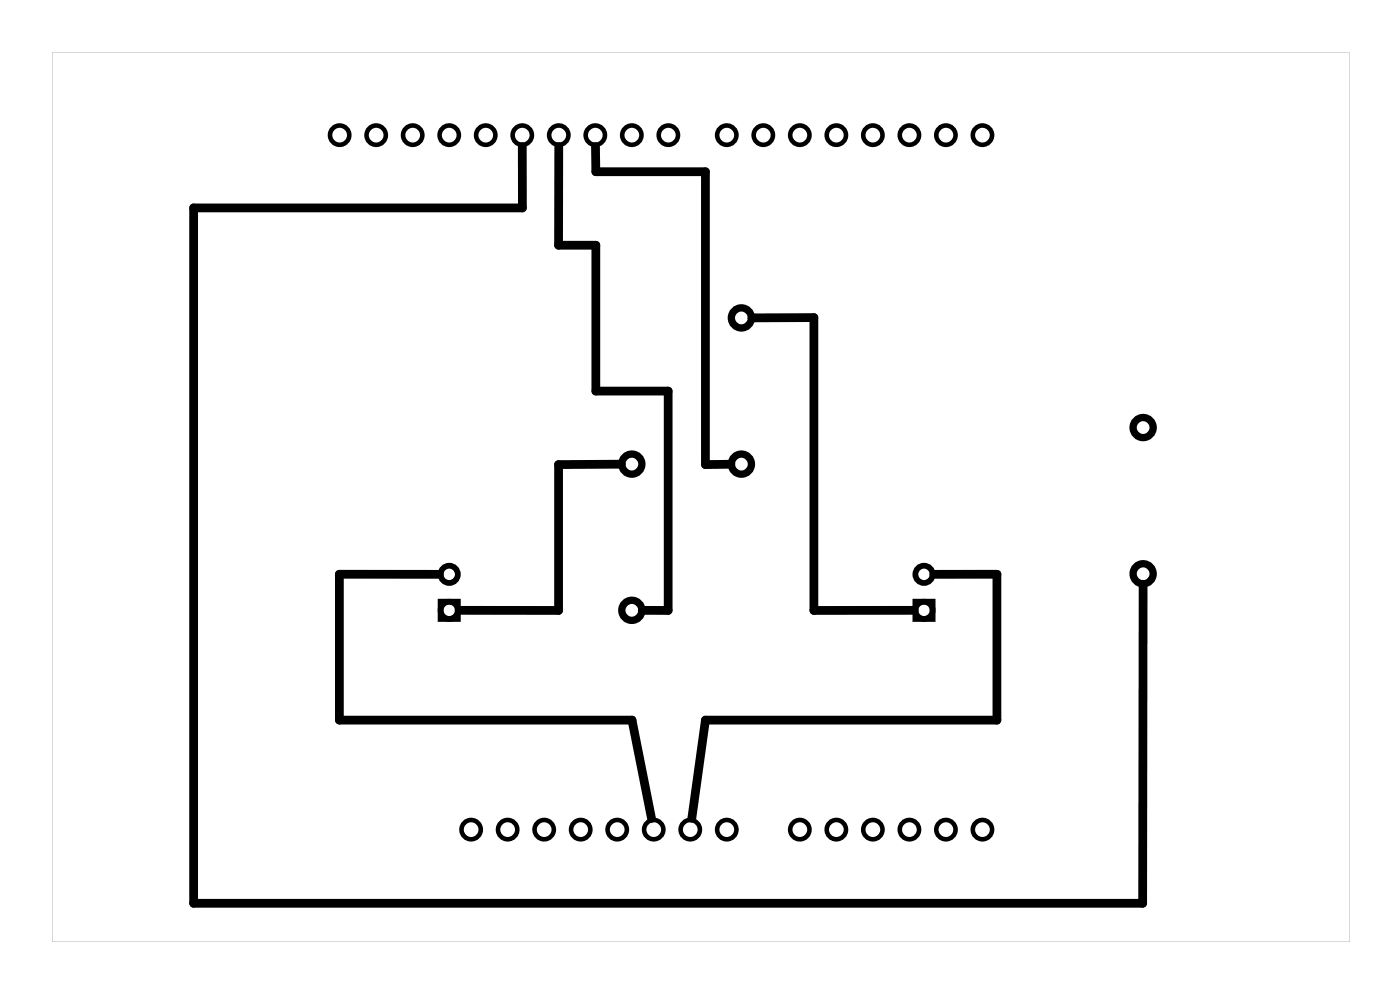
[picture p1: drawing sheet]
<svg xmlns="http://www.w3.org/2000/svg" width="97mm" height="69mm" viewBox="0 0 97 69" stroke-linecap="round" stroke-linejoin="round" font-family="sans-serif">
<path d="M3.6 3.6h90.2v61.9h-90.2zM3.6 3.6v61.9h90.2v-61.9z" fill="#000"/>
<g fill="none" stroke="#000" stroke-width=".32">
<circle cx="23.6" cy="9.4" r=".67"/>
<circle cx="26.2" cy="9.4" r=".67"/>
<circle cx="28.7" cy="9.4" r=".67"/>
<circle cx="31.2" cy="9.4" r=".67"/>
<circle cx="33.8" cy="9.4" r=".67"/>
<circle cx="36.3" cy="9.4" r=".67"/>
<circle cx="38.9" cy="9.4" r=".67"/>
<circle cx="41.4" cy="9.4" r=".67"/>
<circle cx="43.9" cy="9.4" r=".67"/>
<circle cx="46.5" cy="9.4" r=".67"/>
<circle cx="50.5" cy="9.4" r=".67"/>
<circle cx="53.1" cy="9.4" r=".67"/>
<circle cx="55.6" cy="9.4" r=".67"/>
<circle cx="58.2" cy="9.4" r=".67"/>
<circle cx="60.7" cy="9.4" r=".67"/>
<circle cx="63.2" cy="9.4" r=".67"/>
<circle cx="65.8" cy="9.4" r=".67"/>
<circle cx="68.3" cy="9.4" r=".67"/>
<circle cx="32.8" cy="57.7" r=".67"/>
<circle cx="35.3" cy="57.7" r=".67"/>
<circle cx="37.8" cy="57.7" r=".67"/>
<circle cx="40.4" cy="57.7" r=".67"/>
<circle cx="42.9" cy="57.7" r=".67"/>
<circle cx="45.5" cy="57.7" r=".67"/>
<circle cx="48" cy="57.7" r=".67"/>
<circle cx="50.5" cy="57.7" r=".67"/>
<circle cx="55.6" cy="57.7" r=".67"/>
<circle cx="58.2" cy="57.7" r=".67"/>
<circle cx="60.7" cy="57.7" r=".67"/>
<circle cx="63.2" cy="57.7" r=".67"/>
<circle cx="65.8" cy="57.7" r=".67"/>
<circle cx="68.3" cy="57.7" r=".67"/>
</g>
<g fill="none" stroke="#000" stroke-width=".51">
<circle cx="43.9" cy="32.3" r=".7"/>
<circle cx="51.6" cy="22.1" r=".7"/>
<circle cx="51.6" cy="32.3" r=".7"/>
<circle cx="79.5" cy="29.7" r=".7"/>
<circle cx="79.5" cy="39.9" r=".7"/>
<circle cx="43.9" cy="42.4" r=".7"/>
</g>
<g fill="none" stroke="#000" stroke-width=".4">
<path d="M30.6 41.8h1.2v1.2h-1.2zM63.7 41.8h1.2v1.2h-1.2z"/>
<circle cx="31.2" cy="39.9" r=".6"/>
<circle cx="64.3" cy="39.9" r=".6"/>
<circle cx="31.2" cy="42.4" r=".6"/>
<circle cx="64.3" cy="42.4" r=".6"/>
</g>
<path d="M36.3 10.2v4.2h-22.8v48.4h66v-22.2M38.9 10.2l-.1 6.8h2.6v10.2h5.1v15.2h-1.8M41.4 10.2v1.7h7.7v20.4h1.7M30.6 39.9h-7v10.1h20.4l1.3 6.9M43.2 32.3h-4.4v10.1h-6.9M52.3 22.1h4.3v20.3h7M64.9 39.9h4.4v10.1h-20.2l-1 6.9" fill="none" stroke="#000" stroke-width=".61"/>
</svg>
